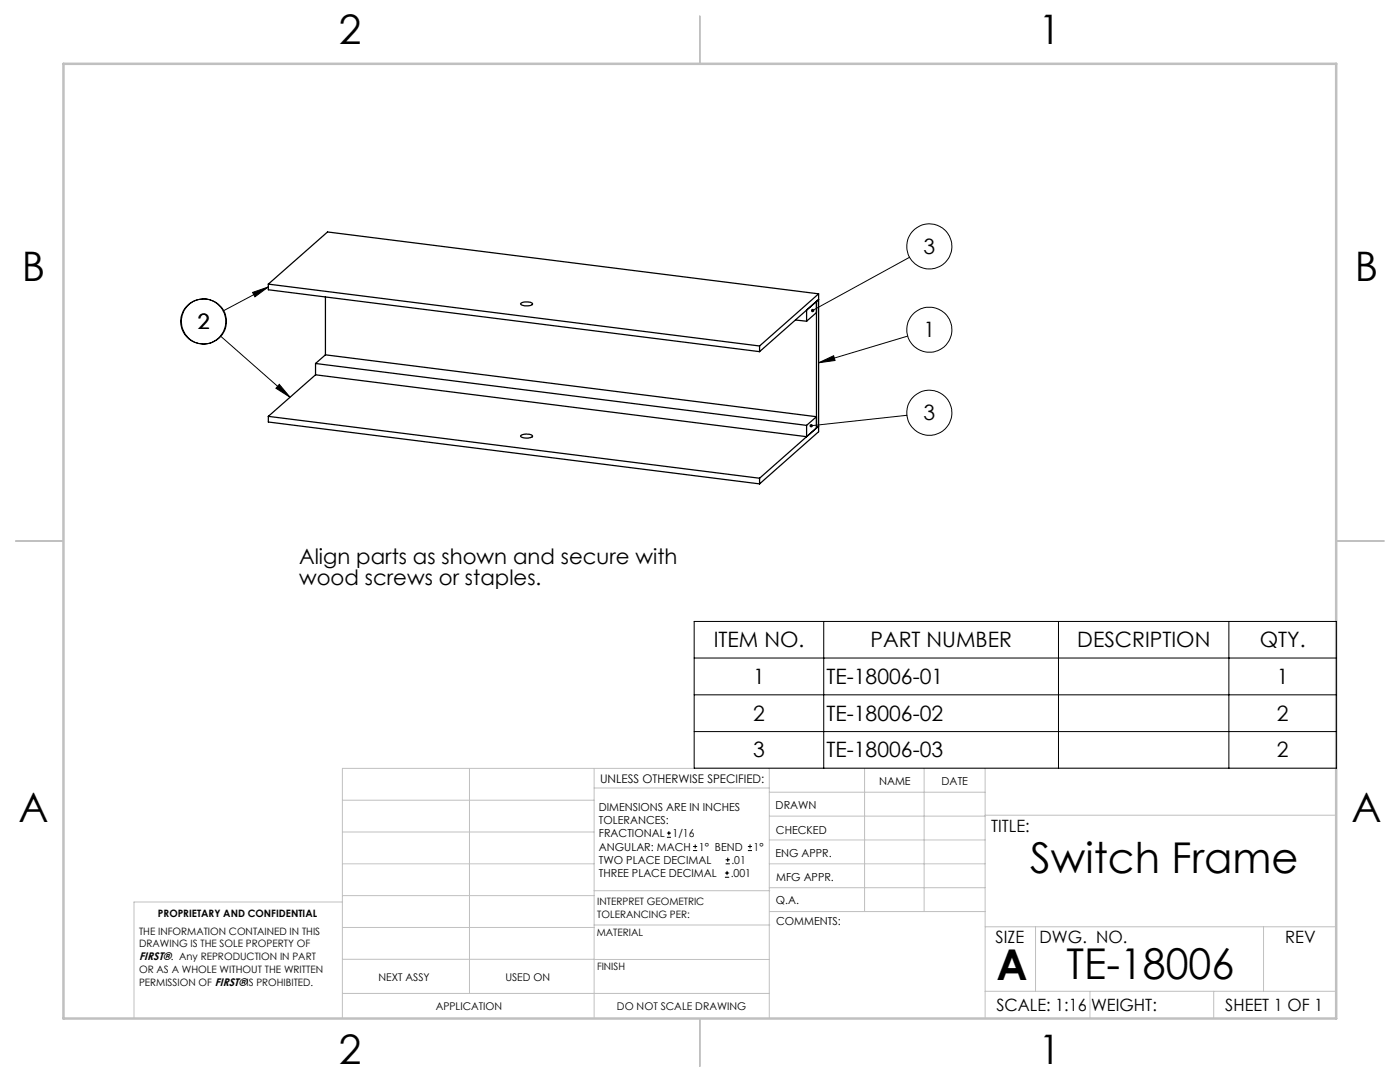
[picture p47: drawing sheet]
<svg xmlns="http://www.w3.org/2000/svg" width="279mm" height="216mm" viewBox="0 0 279 216" stroke-linecap="round" stroke-linejoin="round" font-family="sans-serif">
<defs><g id="words">
<g font-size="8.5">
<text x="205.6" y="174.2">Switch Frame</text>
<text x="198.9" y="195.5">A</text>
<text x="212.9" y="195.4">TE-18006</text>
</g>
<g font-size="8.1">
<text x="67.6" y="8.9">2</text>
<text x="207.3" y="8.9">1</text>
<text x="4.4" y="56.2">B</text>
<text x="270.4" y="56.2">B</text>
<text x="3.7" y="164.1">A</text>
<text x="269.7" y="164.1">A</text>
<text x="67.6" y="212.4">2</text>
<text x="207.3" y="212.4">1</text>
</g>
<g font-size="4.2">
<text x="184.3" y="50.6">3</text>
<text x="39.4" y="65.6">2</text>
<text x="184.3" y="67.3">1</text>
<text x="184.3" y="83.8">3</text>
<text x="59.7" y="112.5">Align parts as shown and secure with</text>
<text x="59.7" y="116.6">wood screws or staples.</text>
<text x="142.4" y="129.2">ITEM NO.</text>
<text x="173.7" y="129.2">PART NUMBER</text>
<text x="215" y="129.2">DESCRIPTION</text>
<text x="251.4" y="129.2">QTY.</text>
<text x="150.3" y="136.5">1</text>
<text x="164.9" y="136.5">TE-18006-01</text>
<text x="254.8" y="136.5">1</text>
<text x="150.3" y="143.8">2</text>
<text x="164.9" y="143.8">TE-18006-02</text>
<text x="254.8" y="143.8">2</text>
<text x="150.3" y="151.1">3</text>
<text x="164.9" y="151.1">TE-18006-03</text>
<text x="254.8" y="151.1">2</text>
</g>
<g font-size="3.4">
<text x="197.8" y="166">TITLE:</text>
<text x="198.7" y="188.1">SIZE</text>
<text x="207.5" y="188.1">DWG. NO.</text>
<text x="256.5" y="188.2">REV</text>
<text x="198.8" y="201.7">SCALE: 1:16</text>
<text x="217.7" y="201.8">WEIGHT:</text>
<text x="244.5" y="201.7">SHEET 1 OF 1</text>
</g>
<text font-size="2.4" x="119.8" y="156.2">UNLESS OTHERWISE SPECIFIED:</text>
<g font-size="2.2">
<text x="119.5" y="161.8">DIMENSIONS ARE IN INCHES</text>
<text x="154.8" y="161.4">DRAWN</text>
<text x="175.4" y="156.6">NAME</text>
<text x="187.9" y="156.7">DATE</text>
<text x="119.5" y="164.4">TOLERANCES:</text>
<text x="119.5" y="167.1">FRACTIONAL</text>
<text x="134.2" y="167.1">1/16</text>
<text x="154.9" y="166.3">CHECKED</text>
<text x="119.5" y="172.4">TWO PLACE DECIMAL</text>
<text x="119.5" y="169.7">ANGULAR: MACH</text>
<text x="139.5" y="169.7">1° BEND</text>
<text x="146" y="172.4">.01</text>
<text x="150.4" y="169.7">1°</text>
<text x="154.8" y="171">ENG APPR.</text>
<text x="119.5" y="175">THREE PLACE DECIMAL</text>
<text x="145.8" y="175">.001</text>
<text x="154.9" y="175.7">MFG APPR.</text>
<text x="154.9" y="180.4">Q.A.</text>
<text x="154.9" y="184.6">COMMENTS:</text>
<text x="27.8" y="191.6">FIRST®. Any REPRODUCTION IN PART</text>
</g>
<g font-size="2.1">
<text x="75.5" y="195.7">NEXT ASSY</text>
<text x="100.9" y="195.7">USED ON</text>
<text x="86.9" y="201.5">APPLICATION</text>
<text x="123.1" y="201.6">DO NOT SCALE DRAWING</text>
</g>
<g font-size="2">
<text x="31.5" y="182.9">PROPRIETARY AND CONFIDENTIAL</text>
<text x="119.2" y="180.6">INTERPRET GEOMETRIC</text>
<text x="119.2" y="183.1">TOLERANCING PER:</text>
<text x="27.8" y="186.5">THE INFORMATION CONTAINED IN THIS</text>
<text x="27.8" y="189">DRAWING IS THE SOLE PROPERTY OF</text>
<text x="119.1" y="186.7">MATERIAL</text>
<text x="27.8" y="194.1">OR AS A WHOLE WITHOUT THE WRITTEN</text>
<text x="27.8" y="196.7">PERMISSION OF FIRST®IS PROHIBITED.</text>
<text x="119.1" y="193.5">FINISH</text>
</g>
</g></defs>
<g fill="none" stroke="#c0c0c0" stroke-width=".2">
<path d="M68.3 159.7h50.3M93.7 153.3v44.9M118.6 153.3v49.9M118.6 157.2h34.9M153.5 153.3v49.9M153.5 158.1h43.1M172.5 153.3v28.6M184.4 153.3v28.6M196.6 153.3v49.9M266.7 153.3h-198.4v49.9M68.3 178.7h50.3M68.3 172.4h50.3"/>
<path d="M68.3 166h50.3M68.3 180h-41.6v23.2M118.6 177.7h35M153.5 167.6h43.1M153.5 162.8h43.1M153.5 172.4h43.1M153.5 177.1h43.1M196.6 162.7h70.1M68.3 198.2h85.2M68.3 191.4l85.2 .1M68.3 185.1h50.3M118.6 184.6h35"/>
<path d="M153.6 181.9h43M196.6 197.8h70.1M196.6 184.9h70.1M206.7 184.9v12.9M217.5 197.8v5.4M242.2 197.8v5.4M252.2 184.9v12.9"/>
</g>
<path d="M139.7 3.2v9.5M3.1 107.9h9.6M266.7 107.9h9.5M139.7 203.2v9.6" fill="none" stroke="#c0c0c0" stroke-width=".25"/>
<path d="M12.7 12.7h254v190.5h-254z" fill="none" stroke="#c0c0c0" stroke-width=".5"/>
<g fill="none" stroke="#000" stroke-width=".2">
<path d="M50.4 58.3l3.2-1-2.7 1.9zM53.6 57.3l-9.1 4.8M181.5 51.3l-19.3 10.6M44.1 67.1l13.8 12.2M55.7 76.7l2.2 2.6-2.8-1.8zM163.4 72.4l3-1.4 .3 .9zM181.2 67.1l-17.8 5.3M181 82.9l-19.1 2M138.5 124h128.2v29.3h-128.2zM138.5 138.6h128.2M138.5 131.3h128.2M164.4 124v29.3"/>
<path d="M211.2 124v29.3M245.3 124v29.3M138.5 146h128.2M133.1 167.1h.8M133.1 166.2h.8M133.5 165.8v.9M138.3 169.7h.8M138.3 168.9h.8M138.7 168.5v.8M144.7 175h.8M144.7 174.2h.8M144.8 172.4h.9"/>
<path d="M144.8 171.6h.9M145.1 173.8v.8M145.2 171.1v.9M149.3 169.7h.8M149.3 168.9h.8M149.7 168.5v.8"/>
<circle cx="185.5" cy="49.2" r="4.5"/>
<circle cx="40.5" cy="64.1" r="4.5"/>
<circle cx="40.7" cy="64.1" r="4.5"/>
<circle cx="185.5" cy="65.8" r="4.5"/>
<circle cx="185.5" cy="82.4" r="4.5"/>
</g>
<path d="M163.4 72.4l3-1.4 .3 .9zM161.6 84.7v.3l.3-.1-.3 .1a.34 .34 0 0 0 .5 .2 .34 .34 0 0 0 0-.5 .34 .34 0 0 0-.5 0zM50.4 58.3l3.2-1-2.7 1.9zM161.9 61.7v.4l.3-.2-.3 .2a.34 .34 0 0 0 .5 .1 .34 .34 0 0 0 0-.5 .34 .34 0 0 0-.5 0zM55.7 76.7l2.2 2.6-2.8-1.8z" fill="#000"/>
<g fill="none" stroke="#000" stroke-width=".25">
<path d="M53.6 56.7v1.1l98 12.4M53.6 56.7l98 12.3M53.6 56.7l11.8-10.4 98 12.3M64.9 59.2v11.6M163.4 58.6v27.5l-11.8 10.5M163.4 58.6l-11.8 10.4M63 72.5l98 12.4M63 74.8l98 12.3M63 72.5v2.3M63 74.8l-9.4 8.3M64.9 70.8l98 12.3-1.9 1.8M64.9 70.8l-1.9 1.7"/>
<path d="M103.9 60.5a2.36 2.36 0 0 1 2.4 .1 1.95 1.95 0 0 1-2.3 .1zM151.6 69v1.2M158.7 63.9l2.3 .2M162.9 60.1v25.3M162.9 60.1l-1.9 1.8v2.2M162.9 62.4l-1.9 1.7M162.9 60.1l.5-.3-11.8 10.4M53.6 83.1v1.1l98 12.4M53.6 83.1l98 12.3M103.9 86.9a2.16 2.16 0 0 1 2.4 .1 1.95 1.95 0 0 1-2.3 .1zM151.6 95.4v1.2M161 84.9v2.2"/>
<path d="M162.9 85.4l-1.9 1.7M162.9 85.4l.5-.4-11.8 10.4"/>
</g>
<use href="#words"/>
</svg>
